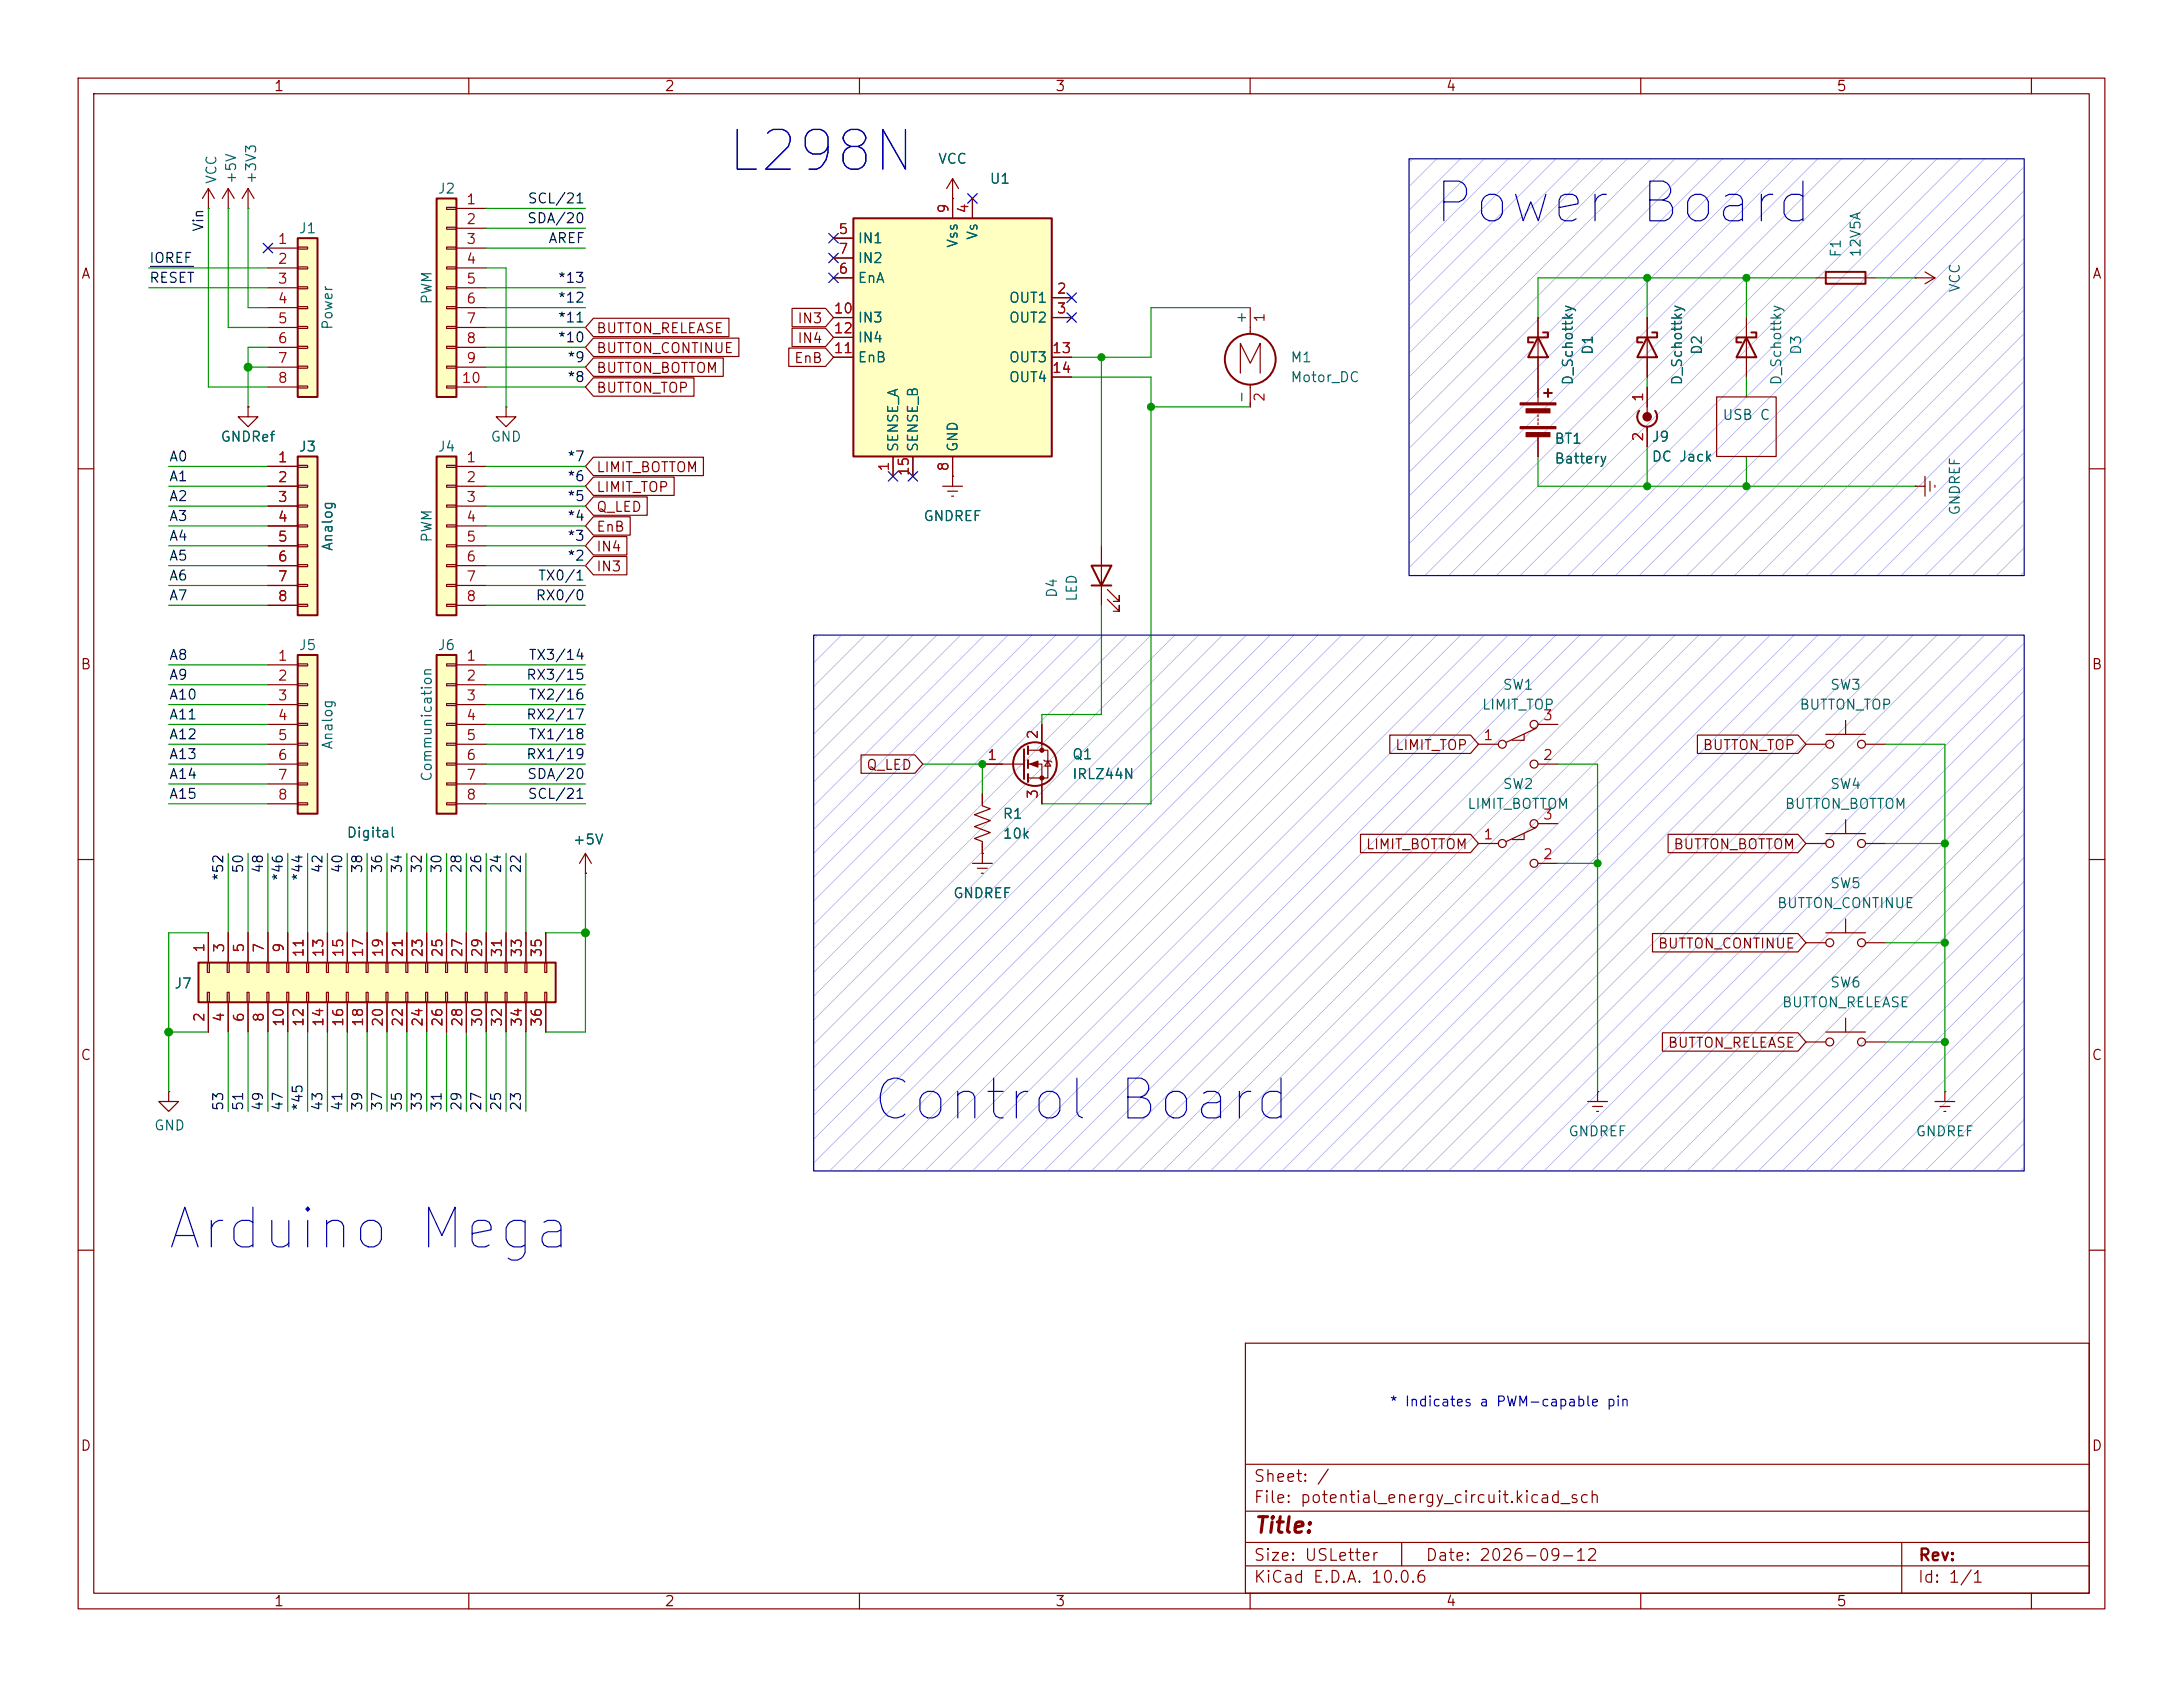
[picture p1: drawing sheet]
<svg xmlns="http://www.w3.org/2000/svg" width="279mm" height="216mm" viewBox="0 0 279 216" stroke-linecap="round" stroke-linejoin="round" font-family="sans-serif">
<defs><g id="words">
<text font-size="5.1" fill="#000084" x="92.6" y="23.2">L298N</text>
<g font-size="5.1" fill="#0000c2">
<text x="183.1" y="29.8">Power Board</text>
<text x="111.2" y="144.6">Control Board</text>
<text x="21" y="161.1">Arduino Mega</text>
</g>
<text font-size="2" fill="#840000" x="160.4" y="196.7">Title:</text>
<g font-size="1.5" fill="#840000">
<text x="160.4" y="190">Sheet: /</text>
<text x="160.4" y="192.7">File: potential_energy_circuit.kicad_sch</text>
<text x="160.4" y="202.9">KiCad E.D.A. 10.0.6</text>
<text x="160.4" y="200.1">Size: USLetter</text>
<text x="182.4" y="200.1">Date: 2026-09-12</text>
<text x="245.4" y="202.9">Id: 1/1</text>
<text x="245.4" y="200.1">Rev:</text>
</g>
<g font-size="1.3" fill="#840000">
<text x="35" y="12">1</text>
<text x="85" y="12">2</text>
<text x="135" y="12">3</text>
<text x="185" y="12">4</text>
<text x="235" y="12">5</text>
<text x="10.3" y="36">A</text>
<text x="267.7" y="36">A</text>
<text x="102" y="41.7">IN3</text>
<text x="76.2" y="45.5">BUTTON_CONTINUE</text>
<text x="76.2" y="43">BUTTON_RELEASE</text>
<text x="101.6" y="46.8">EnB</text>
<text x="102" y="44.2">IN4</text>
<text x="76.2" y="48">BUTTON_BOTTOM</text>
<text x="76.2" y="50.6">BUTTON_TOP</text>
<text x="76.2" y="63.3">LIMIT_TOP</text>
<text x="76.2" y="60.7">LIMIT_BOTTOM</text>
<text x="76.2" y="65.8">Q_LED</text>
<text x="76.2" y="70.9">IN4</text>
<text x="76.2" y="68.4">EnB</text>
<text x="76.2" y="73.4">IN3</text>
<text x="10.2" y="86">B</text>
<text x="267.6" y="86">B</text>
<text x="110.8" y="98.8">Q_LED</text>
<text x="178.5" y="96.3">LIMIT_TOP</text>
<text x="217.8" y="96.3">BUTTON_TOP</text>
<text x="174.7" y="109">LIMIT_BOTTOM</text>
<text x="214.1" y="109">BUTTON_BOTTOM</text>
<text x="212.1" y="121.7">BUTTON_CONTINUE</text>
<text x="10.2" y="136">C</text>
<text x="213.4" y="134.4">BUTTON_RELEASE</text>
<text x="267.6" y="136">C</text>
<text x="10.2" y="186">D</text>
<text x="267.6" y="186">D</text>
<text x="35" y="205.9">1</text>
<text x="85" y="205.9">2</text>
<text x="135" y="205.9">3</text>
<text x="185" y="205.9">4</text>
<text x="235" y="205.9">5</text>
</g>
<g font-size="1.3" fill="#006464">
<text x="28" y="23.6" transform="rotate(-90 28 23.6)">VCC</text>
<text x="30.5" y="23.6" transform="rotate(-90 30.5 23.6)">+5V</text>
<text x="33.1" y="23.6" transform="rotate(-90 33.1 23.6)">+3V3</text>
<text x="120" y="21.3">VCC</text>
<text x="126.6" y="23.8">U1</text>
<text x="55.9" y="25.1">J2</text>
<text x="38.2" y="30.2">J1</text>
<text x="109.7" y="31.4">IN1</text>
<text x="109.7" y="34">IN2</text>
<text x="122.9" y="31.8" transform="rotate(-90 122.9 31.8)">Vss</text>
<text x="125.4" y="30.8" transform="rotate(-90 125.4 30.8)">Vs</text>
<text x="235.9" y="33" transform="rotate(-90 235.9 33)">F1</text>
<text x="238.5" y="33" transform="rotate(-90 238.5 33)">12V5A</text>
<text x="55.6" y="39" transform="rotate(-90 55.6 39)">PWM</text>
<text x="109.7" y="36.5">EnA</text>
<text x="109.7" y="41.6">IN3</text>
<text x="129" y="39.1">OUT1</text>
<text x="129" y="41.6">OUT2</text>
<text x="159.8" y="41.6" transform="rotate(-90 159.8 41.6)">+</text>
<text x="251.2" y="37.5" transform="rotate(-90 251.2 37.5)">VCC</text>
<text x="42.9" y="42.3" transform="rotate(-90 42.9 42.3)">Power</text>
<text x="109.7" y="46.7">EnB</text>
<text x="109.7" y="44.1">IN4</text>
<text x="129" y="46.7">OUT3</text>
<text x="165.1" y="46.7">M1</text>
<text x="204.2" y="45.5" transform="rotate(-90 204.2 45.5)">D1</text>
<text x="218.1" y="45.5" transform="rotate(-90 218.1 45.5)">D2</text>
<text x="230.8" y="45.5" transform="rotate(-90 230.8 45.5)">D3</text>
<text x="129" y="49.2">OUT4</text>
<text x="159.8" y="51.7" transform="rotate(-90 159.8 51.7)">-</text>
<text x="165.1" y="49.2">Motor_DC</text>
<text x="201.6" y="49.4" transform="rotate(-90 201.6 49.4)">D_Schottky</text>
<text x="215.6" y="49.4" transform="rotate(-90 215.6 49.4)">D_Schottky</text>
<text x="228.3" y="49.4" transform="rotate(-90 228.3 49.4)">D_Schottky</text>
<text x="28.1" y="56.8">GNDRef</text>
<text x="38.2" y="58.1">J3</text>
<text x="55.9" y="58.1">J4</text>
<text x="62.7" y="56.8">GND</text>
<text x="115.3" y="57.9" transform="rotate(-90 115.3 57.9)">SENSE_A</text>
<text x="117.8" y="57.9" transform="rotate(-90 117.8 57.9)">SENSE_B</text>
<text x="122.9" y="57.9" transform="rotate(-90 122.9 57.9)">GND</text>
<text x="198.9" y="57.1">BT1</text>
<text x="198.9" y="59.6">Battery</text>
<text x="211.3" y="56.8">J9</text>
<text x="211.3" y="59.4">DC Jack</text>
<text x="42.9" y="70.6" transform="rotate(-90 42.9 70.6)">Analog</text>
<text x="55.6" y="69.5" transform="rotate(-90 55.6 69.5)">PWM</text>
<text x="118.1" y="67">GNDREF</text>
<text x="251.2" y="66" transform="rotate(-90 251.2 66)">GNDREF</text>
<text x="135.6" y="76.6" transform="rotate(-90 135.6 76.6)">D4</text>
<text x="138.1" y="77.1" transform="rotate(-90 138.1 77.1)">LED</text>
<text x="38.2" y="83.5">J5</text>
<text x="55.9" y="83.5">J6</text>
<text x="192.2" y="88.6">SW1</text>
<text x="234.2" y="88.6">SW3</text>
<text x="189.6" y="91.1">LIMIT_TOP</text>
<text x="230.2" y="91.1">BUTTON_TOP</text>
<text x="42.9" y="96" transform="rotate(-90 42.9 96)">Analog</text>
<text x="55.6" y="100.1" transform="rotate(-90 55.6 100.1)">Communication</text>
<text x="137.1" y="97.5">Q1</text>
<text x="137.1" y="100">IRLZ44N</text>
<text x="192.2" y="101.3">SW2</text>
<text x="234.2" y="101.3">SW4</text>
<text x="44.3" y="107.5">Digital</text>
<text x="128.3" y="105.1">R1</text>
<text x="128.3" y="107.6">10k</text>
<text x="187.7" y="103.8">LIMIT_BOTTOM</text>
<text x="228.4" y="103.8">BUTTON_BOTTOM</text>
<text x="73.2" y="108.4">+5V</text>
<text x="234.2" y="114">SW5</text>
<text x="121.9" y="115.3">GNDREF</text>
<text x="227.4" y="116.5">BUTTON_CONTINUE</text>
<text x="22.2" y="126.8">J7</text>
<text x="228" y="129.2">BUTTON_RELEASE</text>
<text x="234.2" y="126.7">SW6</text>
<text x="19.6" y="145">GND</text>
<text x="200.7" y="145.7">GNDREF</text>
<text x="245.1" y="145.7">GNDREF</text>
</g>
<g font-size="1.3" fill="#0f0f0f">
<text x="26.4" y="29.7" transform="rotate(-90 26.4 29.7)">Vin</text>
<text x="67.4" y="28.9">SDA/20</text>
<text x="67.4" y="26.4">SCL/21</text>
<text x="19" y="34">IOREF</text>
<text x="70.1" y="31.4">AREF</text>
<text x="19" y="36.5">RESET</text>
<text x="71.3" y="39.1">*12</text>
<text x="71.3" y="36.5">*13</text>
<text x="71.3" y="41.6">*11</text>
<text x="71.3" y="44.1">*10</text>
<text x="72.5" y="46.7">*9</text>
<text x="72.5" y="49.2">*8</text>
<text x="21.6" y="59.4">A0</text>
<text x="72.5" y="59.4">*7</text>
<text x="21.6" y="64.5">A2</text>
<text x="21.6" y="61.9">A1</text>
<text x="72.5" y="61.9">*6</text>
<text x="72.5" y="64.5">*5</text>
<text x="21.6" y="69.5">A4</text>
<text x="21.6" y="67">A3</text>
<text x="72.5" y="69.5">*3</text>
<text x="72.5" y="67">*4</text>
<text x="21.6" y="74.6">A6</text>
<text x="21.6" y="72.1">A5</text>
<text x="21.6" y="77.2">A7</text>
<text x="68.5" y="77.2">RX0/0</text>
<text x="68.8" y="74.6">TX0/1</text>
<text x="72.5" y="72.1">*2</text>
<text x="21.6" y="87.3">A9</text>
<text x="21.6" y="89.9">A10</text>
<text x="21.6" y="84.8">A8</text>
<text x="67.3" y="87.3">RX3/15</text>
<text x="67.6" y="89.9">TX2/16</text>
<text x="67.6" y="84.8">TX3/14</text>
<text x="21.6" y="94.9">A12</text>
<text x="21.6" y="92.4">A11</text>
<text x="67.3" y="92.4">RX2/17</text>
<text x="67.6" y="94.9">TX1/18</text>
<text x="21.6" y="97.5">A13</text>
<text x="21.6" y="100">A14</text>
<text x="67.3" y="97.5">RX1/19</text>
<text x="67.4" y="100">SDA/20</text>
<text x="21.6" y="102.6">A15</text>
<text x="67.4" y="102.6">SCL/21</text>
<text x="28.9" y="112.8" transform="rotate(-90 28.9 112.8)">*52</text>
<text x="31.4" y="111.9" transform="rotate(-90 31.4 111.9)">50</text>
<text x="34" y="111.9" transform="rotate(-90 34 111.9)">48</text>
<text x="36.5" y="112.8" transform="rotate(-90 36.5 112.8)">*46</text>
<text x="39.1" y="112.8" transform="rotate(-90 39.1 112.8)">*44</text>
<text x="41.6" y="111.9" transform="rotate(-90 41.6 111.9)">42</text>
<text x="44.1" y="111.9" transform="rotate(-90 44.1 111.9)">40</text>
<text x="46.7" y="111.9" transform="rotate(-90 46.7 111.9)">38</text>
<text x="49.2" y="111.9" transform="rotate(-90 49.2 111.9)">36</text>
<text x="51.8" y="111.9" transform="rotate(-90 51.8 111.9)">34</text>
<text x="54.3" y="111.9" transform="rotate(-90 54.3 111.9)">32</text>
<text x="56.8" y="111.9" transform="rotate(-90 56.8 111.9)">30</text>
<text x="59.4" y="111.9" transform="rotate(-90 59.4 111.9)">28</text>
<text x="61.9" y="111.9" transform="rotate(-90 61.9 111.9)">26</text>
<text x="64.5" y="111.9" transform="rotate(-90 64.5 111.9)">24</text>
<text x="67" y="111.9" transform="rotate(-90 67 111.9)">22</text>
<text x="28.9" y="142.3" transform="rotate(-90 28.9 142.3)">53</text>
<text x="31.4" y="142.3" transform="rotate(-90 31.4 142.3)">51</text>
<text x="34" y="142.3" transform="rotate(-90 34 142.3)">49</text>
<text x="36.5" y="142.3" transform="rotate(-90 36.5 142.3)">47</text>
<text x="39.1" y="142.3" transform="rotate(-90 39.1 142.3)">*45</text>
<text x="41.6" y="142.3" transform="rotate(-90 41.6 142.3)">43</text>
<text x="44.1" y="142.3" transform="rotate(-90 44.1 142.3)">41</text>
<text x="46.7" y="142.3" transform="rotate(-90 46.7 142.3)">39</text>
<text x="49.2" y="142.3" transform="rotate(-90 49.2 142.3)">37</text>
<text x="51.8" y="142.3" transform="rotate(-90 51.8 142.3)">35</text>
<text x="54.3" y="142.3" transform="rotate(-90 54.3 142.3)">33</text>
<text x="56.8" y="142.3" transform="rotate(-90 56.8 142.3)">31</text>
<text x="59.4" y="142.3" transform="rotate(-90 59.4 142.3)">29</text>
<text x="61.9" y="142.3" transform="rotate(-90 61.9 142.3)">27</text>
<text x="64.5" y="142.3" transform="rotate(-90 64.5 142.3)">25</text>
<text x="67" y="142.3" transform="rotate(-90 67 142.3)">23</text>
</g>
<g font-size="1.3" fill="#a90000">
<text x="59.6" y="26.5">1</text>
<text x="59.6" y="29">2</text>
<text x="121.7" y="27.4" transform="rotate(-90 121.7 27.4)">9</text>
<text x="124.2" y="27.4" transform="rotate(-90 124.2 27.4)">4</text>
<text x="35.5" y="31.5">1</text>
<text x="35.5" y="34.1">2</text>
<text x="59.6" y="31.5">3</text>
<text x="59.6" y="34.1">4</text>
<text x="107.2" y="30.3">5</text>
<text x="107.2" y="35.3">6</text>
<text x="107.2" y="32.8">7</text>
<text x="35.5" y="36.6">3</text>
<text x="35.5" y="39.2">4</text>
<text x="35.5" y="41.7">5</text>
<text x="59.6" y="36.6">5</text>
<text x="59.6" y="39.2">6</text>
<text x="59.6" y="41.7">7</text>
<text x="106.6" y="40.4">10</text>
<text x="135.2" y="37.9">2</text>
<text x="135.2" y="40.4">3</text>
<text x="162.2" y="41.4" transform="rotate(-90 162.2 41.4)">1</text>
<text x="35.5" y="44.2">6</text>
<text x="35.5" y="46.8">7</text>
<text x="59.6" y="44.2">8</text>
<text x="59.6" y="46.8">9</text>
<text x="106.6" y="45.5">11</text>
<text x="106.6" y="43">12</text>
<text x="134.6" y="45.5">13</text>
<text x="35.5" y="49.3">8</text>
<text x="59" y="49.3">10</text>
<text x="134.6" y="48">14</text>
<text x="162.2" y="51.5" transform="rotate(-90 162.2 51.5)">2</text>
<text x="210.6" y="51.5" transform="rotate(-90 210.6 51.5)">1</text>
<text x="35.5" y="59.5">1</text>
<text x="59.6" y="59.5">1</text>
<text x="210.6" y="56.6" transform="rotate(-90 210.6 56.6)">2</text>
<text x="35.5" y="62">2</text>
<text x="35.5" y="64.6">3</text>
<text x="59.6" y="62">2</text>
<text x="59.6" y="64.6">3</text>
<text x="114.1" y="60.4" transform="rotate(-90 114.1 60.4)">1</text>
<text x="116.6" y="61" transform="rotate(-90 116.6 61)">15</text>
<text x="121.7" y="60.4" transform="rotate(-90 121.7 60.4)">8</text>
<text x="35.5" y="67.1">4</text>
<text x="35.5" y="69.6">5</text>
<text x="59.6" y="67.1">4</text>
<text x="59.6" y="69.6">5</text>
<text x="35.5" y="72.2">6</text>
<text x="35.5" y="74.7">7</text>
<text x="35.5" y="77.3">8</text>
<text x="59.6" y="72.2">6</text>
<text x="59.6" y="74.7">7</text>
<text x="59.6" y="77.3">8</text>
<text x="35.5" y="84.9">1</text>
<text x="35.5" y="87.4">2</text>
<text x="35.5" y="90">3</text>
<text x="59.6" y="84.9">1</text>
<text x="59.6" y="87.4">2</text>
<text x="59.6" y="90">3</text>
<text x="35.5" y="92.5">4</text>
<text x="35.5" y="95">5</text>
<text x="59.6" y="92.5">4</text>
<text x="59.6" y="95">5</text>
<text x="133.1" y="94.7" transform="rotate(-90 133.1 94.7)">2</text>
<text x="189.8" y="95">1</text>
<text x="197.4" y="92.5">3</text>
<text x="35.5" y="97.6">6</text>
<text x="35.5" y="100.1">7</text>
<text x="59.6" y="97.6">6</text>
<text x="59.6" y="100.1">7</text>
<text x="126.3" y="97.6">1</text>
<text x="197.4" y="97.6">2</text>
<text x="35.5" y="102.7">8</text>
<text x="59.6" y="102.7">8</text>
<text x="133.1" y="102.3" transform="rotate(-90 133.1 102.3)">3</text>
<text x="189.8" y="107.7">1</text>
<text x="197.4" y="105.2">3</text>
<text x="197.4" y="110.3">2</text>
<text x="26.5" y="122" transform="rotate(-90 26.5 122)">1</text>
<text x="29" y="122" transform="rotate(-90 29 122)">3</text>
<text x="31.5" y="122" transform="rotate(-90 31.5 122)">5</text>
<text x="34.1" y="122" transform="rotate(-90 34.1 122)">7</text>
<text x="36.6" y="122" transform="rotate(-90 36.6 122)">9</text>
<text x="39.2" y="122.6" transform="rotate(-90 39.2 122.6)">11</text>
<text x="41.7" y="122.6" transform="rotate(-90 41.7 122.6)">13</text>
<text x="44.2" y="122.6" transform="rotate(-90 44.2 122.6)">15</text>
<text x="46.8" y="122.6" transform="rotate(-90 46.8 122.6)">17</text>
<text x="49.3" y="122.6" transform="rotate(-90 49.3 122.6)">19</text>
<text x="51.9" y="122.6" transform="rotate(-90 51.9 122.6)">21</text>
<text x="54.4" y="122.6" transform="rotate(-90 54.4 122.6)">23</text>
<text x="56.9" y="122.6" transform="rotate(-90 56.9 122.6)">25</text>
<text x="59.5" y="122.6" transform="rotate(-90 59.5 122.6)">27</text>
<text x="62" y="122.6" transform="rotate(-90 62 122.6)">29</text>
<text x="64.6" y="122.6" transform="rotate(-90 64.6 122.6)">31</text>
<text x="67.1" y="122.6" transform="rotate(-90 67.1 122.6)">33</text>
<text x="69.6" y="122.6" transform="rotate(-90 69.6 122.6)">35</text>
<text x="26.5" y="130.9" transform="rotate(-90 26.5 130.9)">2</text>
<text x="29" y="130.9" transform="rotate(-90 29 130.9)">4</text>
<text x="31.5" y="130.9" transform="rotate(-90 31.5 130.9)">6</text>
<text x="34.1" y="130.9" transform="rotate(-90 34.1 130.9)">8</text>
<text x="36.6" y="131.5" transform="rotate(-90 36.6 131.5)">10</text>
<text x="39.2" y="131.5" transform="rotate(-90 39.2 131.5)">12</text>
<text x="41.7" y="131.5" transform="rotate(-90 41.7 131.5)">14</text>
<text x="44.2" y="131.5" transform="rotate(-90 44.2 131.5)">16</text>
<text x="46.8" y="131.5" transform="rotate(-90 46.8 131.5)">18</text>
<text x="49.3" y="131.5" transform="rotate(-90 49.3 131.5)">20</text>
<text x="51.9" y="131.5" transform="rotate(-90 51.9 131.5)">22</text>
<text x="54.4" y="131.5" transform="rotate(-90 54.4 131.5)">24</text>
<text x="56.9" y="131.5" transform="rotate(-90 56.9 131.5)">26</text>
<text x="59.5" y="131.5" transform="rotate(-90 59.5 131.5)">28</text>
<text x="62" y="131.5" transform="rotate(-90 62 131.5)">30</text>
<text x="64.6" y="131.5" transform="rotate(-90 64.6 131.5)">32</text>
<text x="67.1" y="131.5" transform="rotate(-90 67.1 131.5)">34</text>
<text x="69.6" y="131.5" transform="rotate(-90 69.6 131.5)">36</text>
</g>
<text font-size="1.3" fill="#004848" x="220.4" y="54.1">USB C</text>
<text font-size="1.3" fill="#0000c2" x="177.8" y="180.3">* Indicates a PWM-capable pin</text>
</g></defs>
<g fill="none" stroke="#840000" stroke-width=".15">
<path d="M10 10h259.4v195.9h-259.4zM12 12h255.4v191.9h-255.4zM60 10v2M110 10v2M160 10v2M210 10v2M260 10v2M10 60h2M267.4 60h2M10 110h2M267.4 110h2M10 160h2"/>
<path d="M159.4 171.9h108v32h-108zM267.4 160h2M159.4 197.4h108M159.4 193.4h108M159.4 187.4h108M179.4 197.4v3M243.4 197.4v6.5M60 203.9v2M110 203.9v2M159.4 200.4h108M160 203.9v2M210 203.9v2"/>
<path d="M260 203.9v2"/>
</g>
<g fill="#9999e7">
<path d="M174.7 81.3h.1l-68.6 68.6z"/>
<path d="M177.8 81.3l-68.6 68.6z"/>
<path d="M180.8 81.3h.1l-68.6 68.6z"/>
<path d="M183.9 81.3l-68.6 68.6z"/>
<path d="M186.9 81.3h.1l-68.7 68.6z"/>
<path d="M190 81.3l-68.6 68.6z"/>
<path d="M193 81.3h.1l-68.7 68.6z"/>
<path d="M196.1 81.3l-68.6 68.6z"/>
<path d="M199.1 81.3h.1l-68.7 68.6z"/>
<path d="M202.2 81.3l-68.6 68.6z"/>
<path d="M205.2 81.3h.1l-68.7 68.6z"/>
<path d="M208.3 81.3l-68.6 68.6z"/>
<path d="M211.3 81.3h.1l-68.7 68.6z"/>
<path d="M214.3 81.3h.1l-68.6 68.6z"/>
<path d="M217.4 81.3h.1l-68.7 68.6z"/>
<path d="M220.4 81.3h.1l-68.6 68.6z"/>
<path d="M223.5 81.3l-68.6 68.6z"/>
<path d="M226.5 81.3h.1l-68.6 68.6z"/>
<path d="M229.6 81.3l-68.6 68.6z"/>
<path d="M232.6 81.3h.1l-68.6 68.6z"/>
<path d="M235.7 81.3l-68.6 68.6z"/>
<path d="M238.7 81.3h.1l-68.6 68.6z"/>
<path d="M241.8 81.3l-68.6 68.6z"/>
<path d="M244.8 81.3h.1l-68.6 68.6z"/>
<path d="M247.9 81.3l-68.6 68.6z"/>
<path d="M250.9 81.3h.1l-68.6 68.6z"/>
<path d="M254 81.3l-68.6 68.6z"/>
<path d="M257 81.3h.1l-68.6 68.6z"/>
<path d="M259.1 82.3l-67.6 67.6z"/>
<path d="M259.1 85.3v.1l-64.6 64.5z"/>
<path d="M259.1 88.4l-61.5 61.5z"/>
<path d="M259.1 91.4v.1l-58.5 58.4z"/>
<path d="M259.1 94.5l-55.4 55.4z"/>
<path d="M259.1 97.5v.1l-52.4 52.3z"/>
<path d="M259.1 100.6l-49.3 49.3z"/>
<path d="M259.1 103.6v.1l-46.3 46.2z"/>
<path d="M259.1 106.7l-43.2 43.2z"/>
<path d="M259.1 109.7v.1l-40.2 40.1z"/>
<path d="M259.1 112.7v.1l-37.1 37.1z"/>
<path d="M259.1 115.8v.1l-34.1 34z"/>
<path d="M259.1 118.8v.1l-31 31z"/>
<path d="M259.1 121.9l-28 28z"/>
<path d="M259.1 124.9v.1l-24.9 24.9z"/>
<path d="M259.1 128l-21.9 21.9z"/>
<path d="M259.1 131v.1l-18.8 18.8z"/>
<path d="M259.1 134.1l-15.8 15.8z"/>
<path d="M259.1 137.1v.1l-12.7 12.7z"/>
<path d="M259.1 140.2l-9.7 9.7z"/>
<path d="M259.1 143.2v.1l-6.6 6.6z"/>
<path d="M259.1 146.3l-3.6 3.6z"/>
<path d="M258.5 149.8l.6-.5-.5 .6z"/>
<path d="M171.7 81.3l-67.6 67.6z"/>
<path d="M168.6 81.3h.1l-64.6 64.5z"/>
<path d="M165.6 81.3l-61.5 61.5z"/>
<path d="M162.5 81.3h.1l-58.5 58.4z"/>
<path d="M159.5 81.3l-55.4 55.4z"/>
<path d="M156.4 81.3h.1l-52.4 52.3z"/>
<path d="M104.1 130.5l49.4-49.2-49.3 49.3z"/>
<path d="M104.1 127.5l46.3-46.2-46.2 46.2z"/>
<path d="M147.3 81.3l-43.2 43.2z"/>
<path d="M104.1 121.4l40.2-40.1-40.1 40.1z"/>
<path d="M104.1 118.3l37.2-37-37.1 37.1z"/>
<path d="M138.1 81.3h.1l-34.1 34.1z"/>
<path d="M104.1 112.2l31.1-30.9-31 31z"/>
<path d="M104.1 109.2l28-27.9-27.9 27.9z"/>
<path d="M129 81.3h.1l-25 24.9z"/>
<path d="M104.1 103.1l21.9-21.8-21.8 21.9z"/>
<path d="M104.1 100l18.9-18.7-18.8 18.8z"/>
<path d="M104.1 97l15.8-15.7-15.7 15.8z"/>
<path d="M104.1 94l12.8-12.7-12.7 12.7z"/>
<path d="M104.1 90.9l9.7-9.6-9.6 9.7z"/>
<path d="M104.1 87.9l6.7-6.6-6.6 6.6z"/>
<path d="M104.1 84.8l3.6-3.5-3.5 3.6z"/>
<path d="M104.1 81.8l.6-.5-.5 .5z"/>
<path d="M182.3 73.6l53.4-53.3-53.3 53.4z"/>
<path d="M185.4 73.6l53.4-53.3-53.4 53.4z"/>
<path d="M188.4 73.6l53.4-53.3-53.3 53.4z"/>
<path d="M191.5 73.6l53.4-53.3-53.4 53.4z"/>
<path d="M194.5 73.6l53.4-53.3-53.3 53.4z"/>
<path d="M197.6 73.6l53.4-53.3-53.4 53.4z"/>
<path d="M200.6 73.6l53.4-53.3-53.3 53.4z"/>
<path d="M257 20.3h.1l-53.4 53.4z"/>
<path d="M259.1 21.3v.1l-52.4 52.3z"/>
<path d="M259.1 24.4l-49.3 49.3z"/>
<path d="M259.1 27.4v.1l-46.3 46.2z"/>
<path d="M259.1 30.5l-43.2 43.2z"/>
<path d="M259.1 33.5v.1l-40.2 40.1z"/>
<path d="M259.1 36.5v.1l-37.1 37.1z"/>
<path d="M259.1 39.6v.1l-34.1 34z"/>
<path d="M259.1 42.6v.1l-31 31z"/>
<path d="M259.1 45.7l-28 28z"/>
<path d="M259.1 48.7v.1l-24.9 24.9z"/>
<path d="M259.1 51.8l-21.9 21.9z"/>
<path d="M259.1 54.8v.1l-18.8 18.8z"/>
<path d="M259.1 57.9l-15.8 15.8z"/>
<path d="M259.1 60.9v.1l-12.7 12.7z"/>
<path d="M259.1 64l-9.7 9.7z"/>
<path d="M259.1 67v.1l-6.6 6.6z"/>
<path d="M255.5 73.6l3.6-3.5-3.5 3.6z"/>
<path d="M258.5 73.6l.6-.5-.5 .6z"/>
<path d="M180.3 72.6l52.4-52.3-52.3 52.4z"/>
<path d="M180.3 69.6l49.4-49.3-49.3 49.3z"/>
<path d="M226.5 20.3h.1l-46.3 46.3z"/>
<path d="M180.3 63.5l43.3-43.2-43.2 43.2z"/>
<path d="M180.3 60.4l40.2-40.1-40.1 40.2z"/>
<path d="M217.4 20.3h.1l-37.2 37.1z"/>
<path d="M180.3 54.3l34.1-34-34 34.1z"/>
<path d="M180.3 51.3l31.1-31-31 31z"/>
<path d="M208.3 20.3l-28 28z"/>
<path d="M180.3 45.2l25-24.9-24.9 24.9z"/>
<path d="M180.3 42.1l21.9-21.8-21.8 21.9z"/>
<path d="M199.1 20.3h.1l-18.9 18.9z"/>
<path d="M180.3 36l15.8-15.7-15.7 15.8z"/>
<path d="M180.3 33l12.8-12.7-12.7 12.7z"/>
<path d="M190 20.3l-9.7 9.7z"/>
<path d="M180.3 26.9l6.7-6.6-6.6 6.7z"/>
<path d="M180.3 23.8l3.6-3.5-3.5 3.6z"/>
<path d="M180.8 20.3h.1l-.6 .6z"/>
</g>
<g fill="none" stroke="#840000" stroke-width=".15">
<path d="M26.7 26.7h.1M26.7 24.1l-.8 1.3M26.7 24.1l.7 1.3M26.7 24.1v2.6M29.2 26.7h.1M29.2 24.1l-.8 1.3M29.2 24.1l.8 1.3M29.2 24.1v2.6M31.7 26.7h.1M31.7 24.1l-.7 1.3M31.7 24.1l.8 1.3M31.7 24.1v2.6"/>
<path d="M31.7 52.1v1.2h1.3l-1.3 1.3-1.2-1.3h1.2M31.7 52.1h.1M120.6 62.2h2.6M121.3 62.9h1.3M121.8 63.5h.2M121.9 61h.1M121.9 61v1.2M231.1 108h2.6M233.7 119.4h5.1M233.7 106.7h5.1M236.2 104.9v1.8M236.2 117.6v1.8"/>
<path d="M238.8 108h2.5M231.1 133.4h2.6M231.1 120.7h2.6M233.7 132.1h5.1M236.2 130.3v1.8M238.8 133.4h2.5M238.8 120.7h2.5M248.9 139.7h.1M248.9 139.7v1.3M247.6 141h2.6M248.3 141.6h1.3M248.8 142.2h.2"/>
<circle cx="234.2" cy="108" r=".51"/>
<circle cx="238.3" cy="108" r=".51"/>
<circle cx="234.2" cy="120.7" r=".51"/>
<circle cx="234.2" cy="133.4" r=".51"/>
<circle cx="238.3" cy="120.7" r=".51"/>
<circle cx="238.3" cy="133.4" r=".51"/>
</g>
<path d="M25.4 123.2h45.7v5.1h-45.7z" fill="#ffffc2"/>
<path d="M139.7 72.4h2.5l-1.2 2.5zM139.7 74.9h2.5M25.4 123.2h45.7v5.1h-45.7z" fill="none" stroke="#840000" stroke-width=".25"/>
<g fill="none" stroke="#840000" stroke-width=".15">
<path d="M64.8 52.1v1.2h1.2l-1.2 1.3-1.3-1.3h1.3M64.8 52.1h.1M141 69.9v7.6M141.7 76.7l1.6 1.5v-.7v.7h-.8M141.7 75.4l1.6 1.6v-.8v.8h-.8M26.7 119.4v3.8M29.2 119.4v3.8M31.7 119.4v3.8M34.3 119.4v3.8M36.8 119.4v3.8M39.4 119.4v3.8M41.9 119.4v3.8"/>
<path d="M44.4 119.4v3.8M47 119.4v3.8M49.5 119.4v3.8M52.1 119.4v3.8M54.6 119.4v3.8M57.1 119.4v3.8M59.7 119.4v3.8M62.2 119.4v3.8M64.8 119.4v3.8M67.3 119.4v3.8M69.8 119.4v3.8M21.6 139.7v1.3h1.3l-1.3 1.2-1.3-1.2h1.3"/>
<path d="M21.6 139.7h.1M26.5 123.2h.3v1.3h-.3zM26.5 127h.3v1.3h-.3zM26.7 128.3v3.8M29.1 123.2h.2v1.3h-.2zM29.1 127h.2v1.3h-.2zM29.2 128.3v3.8M31.6 123.2h.3v1.3h-.3zM31.6 127h.3v1.3h-.3zM31.7 128.3v3.8M34.2 123.2h.2v1.3h-.2zM34.2 127h.2v1.3h-.2z"/>
<path d="M34.3 128.3v3.8M36.7 123.2h.3v1.3h-.3zM36.7 127h.3v1.3h-.3zM36.8 128.3v3.8M39.2 123.2h.3v1.3h-.3zM39.2 127h.3v1.3h-.3zM39.4 128.3v3.8M41.8 123.2h.2v1.3h-.2zM41.8 127h.2v1.3h-.2zM41.9 128.3v3.8M44.3 123.2h.3v1.3h-.3zM44.3 127h.3v1.3h-.3z"/>
<path d="M44.4 128.3v3.8M46.9 123.2h.2v1.3h-.2zM46.9 127h.2v1.3h-.2zM47 128.3v3.8M49.4 123.2h.3v1.3h-.3zM49.4 127h.3v1.3h-.3zM49.5 128.3v3.8M51.9 123.2h.3v1.3h-.3zM51.9 127h.3v1.3h-.3zM52.1 128.3v3.8M54.5 123.2h.2v1.3h-.2zM54.5 127h.2v1.3h-.2z"/>
<path d="M54.6 128.3v3.8M57 123.2h.3v1.3h-.3zM57 127h.3v1.3h-.3zM57.1 128.3v3.8M59.6 123.2h.2v1.3h-.2zM59.6 127h.2v1.3h-.2zM59.7 128.3v3.8M62.1 123.2h.3v1.3h-.3zM62.1 127h.3v1.3h-.3zM62.2 128.3v3.8M64.6 123.2h.3v1.3h-.3zM64.6 127h.3v1.3h-.3z"/>
<path d="M64.8 128.3v3.8M67.2 123.2h.2v1.3h-.2zM67.2 127h.2v1.3h-.2zM67.3 128.3v3.8M69.7 123.2h.3v1.3h-.3zM69.7 127h.3v1.3h-.3zM69.8 128.3v3.8"/>
</g>
<path d="M55.9 58.4h2.5v20.3h-2.5z" fill="#ffffc2"/>
<path d="M55.9 58.4h2.5v20.3h-2.5z" fill="none" stroke="#840000" stroke-width=".25"/>
<g fill="none" stroke="#840000" stroke-width=".15">
<path d="M57.1 59.6h1.3v.2h-1.3zM58.4 59.7h3.8M57.1 62.1h1.3v.3h-1.3zM57.1 64.6h1.3v.3h-1.3zM57.1 67.2h1.3v.2h-1.3zM57.1 69.7h1.3v.3h-1.3zM57.1 72.3h1.3v.2h-1.3zM57.1 74.8h1.3v.3h-1.3zM57.1 77.3h1.3v.3h-1.3zM58.4 62.2h3.8M58.4 64.8h3.8M58.4 67.3h3.8"/>
<path d="M58.4 69.9h3.8M58.4 72.4h3.8M58.4 74.9h3.8M58.4 77.5h3.8"/>
</g>
<path d="M38.1 58.4h2.5v20.3h-2.5z" fill="#ffffc2"/>
<path d="M38.1 58.4h2.5v20.3h-2.5z" fill="none" stroke="#840000" stroke-width=".25"/>
<g fill="none" stroke="#840000" stroke-width=".15">
<path d="M34.3 59.7h3.8M38.1 59.6h1.3v.2h-1.3zM34.3 62.2h3.8M34.3 64.8h3.8M34.3 67.3h3.8M34.3 69.9h3.8M34.3 72.4h3.8M34.3 74.9h3.8M34.3 77.5h3.8M38.1 62.1h1.3v.3h-1.3zM38.1 64.6h1.3v.3h-1.3zM38.1 67.2h1.3v.2h-1.3z"/>
<path d="M38.1 69.7h1.3v.3h-1.3zM38.1 72.3h1.3v.2h-1.3zM38.1 74.8h1.3v.3h-1.3zM38.1 77.3h1.3v.3h-1.3zM189.2 108h2.6M195.1 106.7v.7h-1.6M196.6 105.9l-3.8 1.8M196.8 110.5h2.6M196.8 105.4h2.6"/>
<circle cx="192.3" cy="108" r=".51"/>
<circle cx="196.3" cy="105.4" r=".51"/>
<circle cx="196.3" cy="110.5" r=".51"/>
</g>
<path d="M55.9 25.4h2.5v25.4h-2.5z" fill="#ffffc2"/>
<path d="M55.9 25.4h2.5v25.4h-2.5z" fill="none" stroke="#840000" stroke-width=".25"/>
<g fill="none" stroke="#840000" stroke-width=".15">
<path d="M57.1 26.5h1.3v.3h-1.3zM57.1 29.1h1.3v.2h-1.3zM57.1 31.6h1.3v.3h-1.3zM57.1 34.2h1.3v.2h-1.3zM57.1 36.7h1.3v.3h-1.3zM57.1 39.2h1.3v.3h-1.3zM58.4 26.7h3.8M58.4 29.2h3.8M58.4 31.8h3.8M58.4 34.3h3.8M58.4 36.8h3.8M58.4 39.4h3.8"/>
<path d="M57.1 41.8h1.3v.2h-1.3zM57.1 44.3h1.3v.3h-1.3zM57.1 46.9h1.3v.2h-1.3zM57.1 49.4h1.3v.3h-1.3zM58.4 41.9h3.8M58.4 44.5h3.8M58.4 47h3.8M58.4 49.5h3.8"/>
</g>
<path d="M38.1 30.5h2.5v20.3h-2.5z" fill="#ffffc2"/>
<path d="M38.1 30.5h2.5v20.3h-2.5z" fill="none" stroke="#840000" stroke-width=".25"/>
<g fill="none" stroke="#840000" stroke-width=".15">
<path d="M34.3 31.8h3.8M34.3 34.3h3.8M34.3 36.8h3.8M34.3 39.4h3.8M38.1 31.6h1.3v.3h-1.3zM38.1 34.2h1.3v.2h-1.3zM38.1 36.7h1.3v.3h-1.3zM38.1 39.2h1.3v.3h-1.3zM34.3 41.9h3.8M34.3 44.5h3.8M34.3 47h3.8M34.3 49.5h3.8"/>
<path d="M38.1 41.8h1.3v.2h-1.3zM38.1 44.3h1.3v.3h-1.3zM38.1 46.9h1.3v.2h-1.3zM38.1 49.4h1.3v.3h-1.3z"/>
</g>
<path d="M109.2 27.9h25.4v30.5h-25.4z" fill="#ffffc2"/>
<g fill="none" stroke="#840000" stroke-width=".25">
<path d="M109.2 27.9h25.4v30.5h-25.4zM233.7 34.8h5.1v1.5h-5.1zM196.8 43.2l1.3 2.5h-2.5zM197.5 42.5h.6v.7h-2.5v.6h.6M197.6 50.3h1M198.1 49.8v1M209.8 52.6a1.27 1.27 0 0 0 .2 1.7 1.27 1.27 0 0 0 1.7 0 1.27 1.27 0 0 0 .1-1.7M210.8 43.2l1.3 2.5h-2.6zM211.5 42.5h.6v.7h-2.6v.6h.7M223.5 43.2l1.3 2.5h-2.6zM224.2 42.5h.6v.7h-2.6v.6h.7"/>
<circle cx="160" cy="46" r="3.3"/>
</g>
<g fill="none" stroke="#840000" stroke-width=".15">
<path d="M106.7 30.5h2.5M106.7 35.6h2.5M106.7 33h2.5M121.9 25.4h.1M121.9 22.9v5M121.9 22.9l-.7 1.2M121.9 22.9l.8 1.2M124.5 25.4v2.5M134.6 38.1h2.6M160 39.4v3.3M232.4 35.6h7.6M245.1 35.6h.1"/>
<path d="M245.1 35.6h2.5M246.4 34.8l1.2 .8M247.6 35.6l-1.2 .7M106.7 40.6h2.5M106.7 45.7h2.5M106.7 43.2h2.5M114.3 58.4v2.6M116.8 58.4v2.6M121.9 58.4v2.6M134.6 40.6h2.6M134.6 45.7h2.6M134.6 48.3h2.6"/>
<path d="M158.7 47.8v-3.9l1.3 2.6 1.3-2.6v3.9M160 49.2v2.9M196.8 40.6v11M196.8 53.1v.2M196.8 53.6v.2M196.8 54.1v.3M196.8 55.9v2.5M210.8 40.6v7.7M210.8 49.5v3.8M210.8 54.6v2.6M223.5 40.6v7.7M245.1 62.2h.1"/>
<path d="M245.1 62.2h1.3M246.4 61v2.5M247 61.6v1.3M247.6 62.1v.3M74.9 111.8h.1M74.9 109.2l-.7 1.3M74.9 109.2l.8 1.3M74.9 109.2v2.6"/>
</g>
<g fill="#840000" stroke="#840000" stroke-width=".15">
<path d="M194.6 51.6h4.5v.2h-4.5z"/>
<path d="M194.6 54.6h4.5v.3h-4.5z"/>
<path d="M195.3 52.3h3.1v.5h-3.1z"/>
<path d="M195.3 55.4h3.1v.5h-3.1z"/>
</g>
<circle cx="210.8" cy="53.3" r=".51" fill="#840000" stroke="#840000" stroke-width=".2"/>
<path d="M38.1 83.8h2.5v20.3h-2.5z" fill="#ffffc2"/>
<path d="M38.1 83.8h2.5v20.3h-2.5z" fill="none" stroke="#840000" stroke-width=".25"/>
<g fill="none" stroke="#840000" stroke-width=".15">
<path d="M34.3 85.1h3.8M34.3 87.6h3.8M34.3 90.2h3.8M34.3 92.7h3.8M34.3 95.3h3.8M34.3 97.8h3.8M38.1 85h1.3v.2h-1.3zM38.1 87.5h1.3v.3h-1.3zM38.1 90h1.3v.3h-1.3zM38.1 92.6h1.3v.2h-1.3zM38.1 95.1h1.3v.3h-1.3zM38.1 97.7h1.3v.2h-1.3z"/>
<path d="M189.2 95.3h2.6M195.1 94v.7h-1.6M196.6 93.2l-3.8 1.8M196.8 92.7h2.6M196.8 97.8h2.6M34.3 100.3h3.8M34.3 102.9h3.8M38.1 100.2h1.3v.3h-1.3zM38.1 102.7h1.3v.3h-1.3zM204.5 139.7h.1M204.5 139.7v1.3M203.2 141h2.5"/>
<path d="M203.8 141.6h1.3M204.3 142.2h.3"/>
<circle cx="192.3" cy="95.3" r=".51"/>
<circle cx="196.3" cy="97.8" r=".51"/>
<circle cx="196.3" cy="92.7" r=".51"/>
</g>
<path d="M55.9 83.8h2.5v20.3h-2.5z" fill="#ffffc2"/>
<g fill="none" stroke="#840000" stroke-width=".25">
<path d="M55.9 83.8h2.5v20.3h-2.5zM131.1 95.9v3.8M131.6 95.5v1M131.6 97.3v1M131.6 99.1v1"/>
<circle cx="132.5" cy="97.8" r="2.79"/>
</g>
<g fill="none" stroke="#840000" stroke-width=".15">
<path d="M101.4 39.5h4.3l1 1.1-1 1.2h-4.3zM106.7 30.5h2.5M106.7 35.6h2.5M106.7 33h2.5M121.9 25.4h.1M121.9 25.4v2.5M124.5 25.4v2.5M134.6 38.1h2.6M31.7 52.1h.1M34.3 59.7h3.8M75.9 43.3h18.7v2.3h-18.7l-1-1.1zM75.9 45.8h16.7v2.4h-16.7l-1-1.2z"/>
<path d="M75.9 58.5h14.1v2.4h-14.1l-1-1.2zM75.9 48.4h12.9v2.3h-12.9l-1-1.2zM75.9 40.7h17.4v2.4h-17.4l-1-1.2zM101 44.5h4.7l1 1.2-1 1.2h-4.7zM101.4 42h4.3l1 1.2-1 1.2h-4.3zM106.7 40.6h2.5M106.7 45.7h2.5M106.7 43.2h2.5M114.3 58.4v2.6M116.8 58.4v2.6M121.9 58.4v2.6M134.6 40.6h2.6"/>
<path d="M134.6 45.7h2.6M134.6 48.3h2.6M196.8 40.6v2.6M196.8 45.7v5.1M196.8 55.9v2.5M210.8 40.6v2.6M210.8 45.7v2.6M210.8 49.5v2.6M210.8 54.6v2.6M219.7 50.8h7.6v7.6h-7.6zM34.3 62.2h3.8M34.3 64.8h3.8"/>
<path d="M34.3 67.3h3.8M34.3 69.9h3.8M34.3 72.4h3.8M34.3 74.9h3.8M34.3 77.5h3.8M75.9 61.1h10.4v2.3h-10.4l-1-1.2zM75.9 63.6h6.9v2.3h-6.9l-1-1.1zM75.9 68.7h4.3v2.3h-4.3l-1-1.1zM75.9 71.2h4.3v2.4h-4.3l-1-1.2zM75.9 66.1h4.8v2.4h-4.8l-1-1.2zM121.9 61h.1M57.1 85h1.3v.2h-1.3z"/>
<path d="M57.1 87.5h1.3v.3h-1.3zM57.1 90h1.3v.3h-1.3zM57.1 92.6h1.3v.2h-1.3zM57.1 95.1h1.3v.3h-1.3zM57.1 97.7h1.3v.2h-1.3zM58.4 85.1h3.8M58.4 87.6h3.8M58.4 90.2h3.8M58.4 92.7h3.8M58.4 95.3h3.8M58.4 97.8h3.8M110.2 96.6h6.9l1 1.2-1 1.2h-6.9z"/>
<path d="M125.7 97.8h5.4M131.6 96h2.5v3.6h-2.5M131.6 97.8h1.7v5.1M133.3 92.7v3.3M133.6 97.3l.1 .1h.8l.1 .1M134.1 97.4l.4 .6h-.8zM177.9 94.1h10.3l1 1.2-1 1.1h-10.3zM217.2 94.1h12.9l1 1.2-1 1.1h-12.9zM231.1 95.3h2.6M233.7 94h5.1M236.2 92.2v1.8M238.8 95.3h2.5"/>
<path d="M26.7 119.4v3.8M29.2 119.4v3.8M31.7 119.4v3.8M34.3 119.4v3.8M36.8 119.4v3.8M39.4 119.4v3.8M41.9 119.4v3.8M44.4 119.4v3.8M47 119.4v3.8M49.5 119.4v3.8M52.1 119.4v3.8M54.6 119.4v3.8"/>
<path d="M57.1 100.2h1.3v.3h-1.3zM57.1 102.7h1.3v.3h-1.3zM57.1 119.4v3.8M58.4 100.3h3.8M58.4 102.9h3.8M59.7 119.4v3.8M62.2 119.4v3.8M64.8 119.4v3.8M67.3 119.4v3.8M69.8 119.4v3.8M74.9 111.8h.1M124.5 110.5h2.5"/>
<path d="M125.1 111.1h1.3M125.6 111.8h.3M125.7 101.6v1.5l1 .4-2 .8 2 .7-2 .8 2 .8-2 .7 1 .4v2.8M125.7 109.2h.1M174.1 106.8h14.1l1 1.2-1 1.1h-14.1zM211.5 119.5h18.6l1 1.2-1 1.1h-18.6zM213.5 106.8h16.6l1 1.2-1 1.1h-16.6zM26.7 128.3v3.8M29.2 128.3v3.8M31.7 128.3v3.8M34.3 128.3v3.8M36.8 128.3v3.8"/>
<path d="M39.4 128.3v3.8M41.9 128.3v3.8M44.4 128.3v3.8M47 128.3v3.8M49.5 128.3v3.8M52.1 128.3v3.8M54.6 128.3v3.8M57.1 128.3v3.8M59.7 128.3v3.8M62.2 128.3v3.8M64.8 128.3v3.8M67.3 128.3v3.8"/>
<path d="M69.8 128.3v3.8M212.8 132.2h17.3l1 1.2-1 1.1h-17.3z"/>
<circle cx="234.2" cy="95.3" r=".51"/>
<circle cx="238.3" cy="95.3" r=".51"/>
</g>
<g fill="#840000" stroke="#840000" stroke-width=".15">
<path d="M131.8 97.8l1-.4v.8z"/>
<circle cx="133.3" cy="96" r=".25"/>
<circle cx="133.3" cy="99.6" r=".25"/>
</g>
<path d="M19.3 34.1h5.5" fill="none" stroke="#0f0f0f" stroke-width=".15"/>
<g fill="none" stroke="#009600" stroke-width=".15">
<path d="M19 36.8h15.3M19 34.3h15.3M26.7 26.7v22.8h7.6M29.2 26.7v15.2h5.1M31.7 26.7v12.7h2.6M62.2 39.4h12.7M62.2 36.8h12.7M62.2 34.3h2.6v17.8M62.2 26.7h12.7M62.2 31.8h12.7M62.2 29.2h12.7M160 39.4h-12.7v6.3h-10.1"/>
<path d="M210.8 35.6v5M223.5 35.6v5M232.4 35.6h-35.6v5M240 35.6h5.1M21.6 59.7h12.7M31.7 47h2.6M34.3 44.5h-2.6v7.6M62.2 59.7h12.7M62.2 49.5h12.7M62.2 47h12.7M62.2 44.5h12.7M62.2 41.9h12.7"/>
<path d="M137.2 48.3h10.1v54.6h-14M141 45.7v24.2M147.3 52.1h12.7M196.8 58.4v3.8h48.3M210.8 48.3v1.2M210.8 57.2v5M223.5 48.3v2.5M223.5 58.4v3.8M21.6 67.3h12.7M21.6 64.8h12.7M21.6 62.2h12.7M21.6 77.5h12.7"/>
<path d="M21.6 74.9h12.7M21.6 72.4h12.7M21.6 69.9h12.7M62.2 67.3h12.7M62.2 64.8h12.7M62.2 62.2h12.7M62.2 77.5h12.7M62.2 74.9h12.7M62.2 72.4h12.7M62.2 69.9h12.7M141 77.5v13.9h-7.7v1.3M21.6 97.8h12.7"/>
<path d="M21.6 95.3h12.7M21.6 92.7h12.7M21.6 90.2h12.7M21.6 87.6h12.7M21.6 85.1h12.7M62.2 97.8h12.7M62.2 95.3h12.7M62.2 92.7h12.7M62.2 90.2h12.7M62.2 87.6h12.7M62.2 85.1h12.7M118.1 97.8h7.6v3.8"/>
<path d="M199.4 97.8h5.1v41.9M241.3 95.3h7.6v44.4M21.6 102.9h12.7M21.6 100.3h12.7M26.7 119.4h-5.1v20.3M29.2 109.2v10.2M31.7 109.2v10.2M34.3 109.2v10.2M36.8 109.2v10.2M39.4 109.2v10.2M41.9 109.2v10.2M44.4 109.2v10.2"/>
<path d="M47 109.2v10.2M49.5 109.2v10.2M52.1 109.2v10.2M54.6 109.2v10.2M57.1 109.2v10.2M59.7 109.2v10.2M62.2 102.9h12.7M62.2 100.3h12.7M62.2 109.2v10.2M64.8 109.2v10.2M67.3 109.2v10.2M69.8 119.4h5.1"/>
<path d="M74.9 111.8v20.3h-5.1M199.4 110.5h5.1M241.3 108h7.6M21.6 132.1h5.1M29.2 132.1v10.1M31.7 132.1v10.1M34.3 132.1v10.1M36.8 132.1v10.1M39.4 132.1v10.1M41.9 132.1v10.1M44.4 132.1v10.1M47 132.1v10.1"/>
<path d="M49.5 132.1v10.1M52.1 132.1v10.1M54.6 132.1v10.1M57.1 132.1v10.1M59.7 132.1v10.1M62.2 132.1v10.1M64.8 132.1v10.1M67.3 132.1v10.1M241.3 120.7h7.6M241.3 133.4h7.6"/>
</g>
<g fill="none" stroke="#000084" stroke-width=".15">
<path d="M33.7 31.1l1.2 1.3M34.9 31.1l-1.2 1.3M106.1 35l1.2 1.2M106.1 29.9l1.2 1.2M106.1 32.4l1.2 1.2M107.3 35l-1.2 1.2M107.3 29.9l-1.2 1.2M107.3 32.4l-1.2 1.2M123.9 24.8l1.2 1.2M125.1 24.8l-1.2 1.2M136.6 37.5l1.2 1.2M137.8 37.5l-1.2 1.2"/>
<path d="M136.6 40l1.2 1.2M137.8 40l-1.2 1.2M113.7 60.4l1.2 1.2M114.9 60.4l-1.2 1.2M116.2 60.4l1.2 1.2M117.4 60.4l-1.2 1.2"/>
</g>
<path d="M180.3 20.3h78.8v53.4h-78.8zM104.1 81.3h155v68.6h-155z" fill="none" stroke="#0000c2" stroke-width=".15"/>
<g fill="#009600" stroke="#009600" stroke-width=".13">
<circle cx="31.8" cy="47" r=".51"/>
<circle cx="21.6" cy="132.1" r=".51"/>
<circle cx="223.5" cy="62.2" r=".46"/>
<circle cx="210.8" cy="62.2" r=".46"/>
<circle cx="223.5" cy="35.6" r=".46"/>
<circle cx="210.8" cy="35.6" r=".46"/>
<circle cx="141" cy="45.7" r=".46"/>
<circle cx="147.3" cy="52.1" r=".46"/>
<circle cx="125.7" cy="97.8" r=".46"/>
<circle cx="74.9" cy="119.4" r=".51"/>
<circle cx="248.9" cy="133.4" r=".46"/>
<circle cx="204.5" cy="110.5" r=".46"/>
<circle cx="248.9" cy="108" r=".46"/>
<circle cx="248.9" cy="120.7" r=".46"/>
</g>
<use href="#words"/>
</svg>
